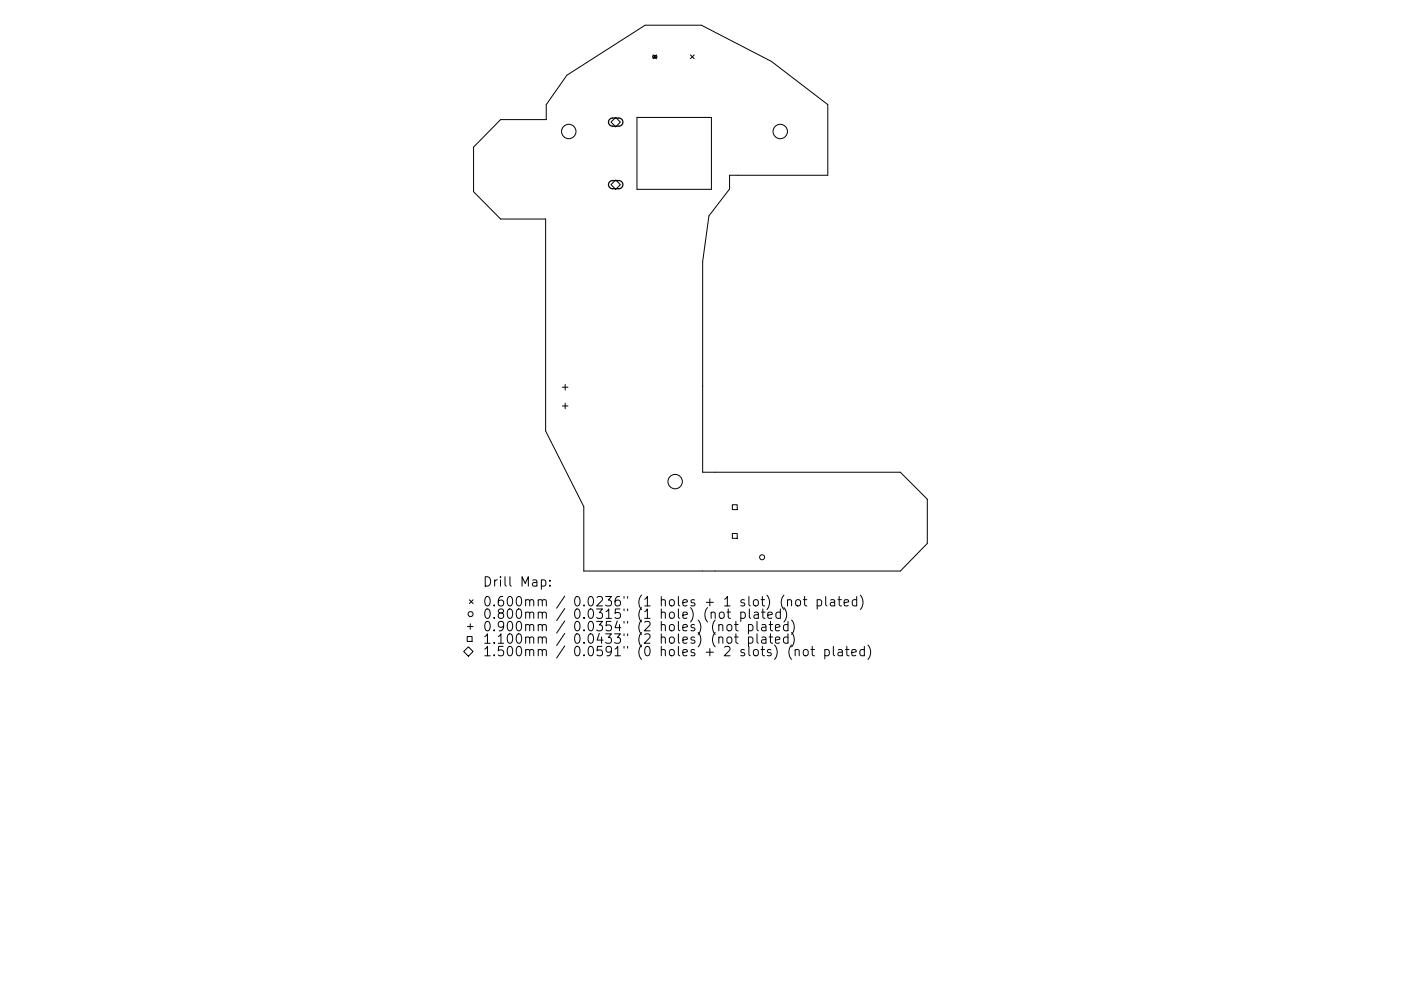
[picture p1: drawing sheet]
<svg xmlns="http://www.w3.org/2000/svg" width="297mm" height="210mm" viewBox="0 0 297 210" stroke-linecap="round" stroke-linejoin="round" font-family="sans-serif">
<defs><g id="words">
<g font-size="2.8">
<text x="102.3" y="124.5">Drill Map:</text>
<text x="102.3" y="128.7">0.600mm / 0.0236&quot; (1 holes + 1 slot) (not plated)</text>
<text x="102.3" y="131.3">0.800mm / 0.0315&quot; (1 hole) (not plated)</text>
<text x="102.3" y="133.9">0.900mm / 0.0354&quot; (2 holes) (not plated)</text>
<text x="102.3" y="136.6">1.100mm / 0.0433&quot; (2 holes) (not plated)</text>
<text x="102.3" y="139.2">1.500mm / 0.0591&quot; (0 holes + 2 slots) (not plated)</text>
</g>
</g></defs>
<g fill="none" stroke="#000" stroke-width=".21">
<path d="M138.4 11.6l.8 .8M139.2 11.6l-.8 .8M146.4 11.6l.8 .8M147.2 11.6l-.8 .8M106.1 25.4h9.7v-3.2l4.4-6.2 16.6-10.7h11.9l14.9 7.7 11.9 9.2v15h-20.8v2.9l-4.4 5.7-1.3 9.7v44.7h41.9l5.7 5.7v9.4l-5.7 5.9h-67.1v-13.7l-8.1-16.1v-44.9h-9.6l-5.7-5.8v-9.5zM130.5 24.9l1 1-1 1-1-1zM130.5 38.2l1 1-1 1-1-1zM135.1 24.9h15.7v15.3h-15.7zM119.2 82.2h1.2M119.2 86.1h1.2M119.8 81.6v1.2M119.8 85.5v1.2"/>
<path d="M155.3 107.1h1v1h-1zM155.3 113.2h1v1h-1zM98.3 138.2l1-1 1 1-1 1zM99.1 135.1h1v1h-1zM99.1 132.9h1.2M99.5 127.3l.8 .8M99.7 132.3v1.2M100.3 127.3l-.8 .8M114.8 123.1l.6-.1 .3 .4v.6l-.2 .3h-.7M116.6 124.2v.2M116.6 123.1v.2M150.8 130.1a.5 .5 0 0 1 .8 0v1.1"/>
<path d="M152.4 132.7a.5 .5 0 0 1 .9 .1v1M152.4 135.3a.5 .5 0 0 1 .9 .1v1.1M152.6 130.1a.54 .54 0 0 1 .5-.2 .54 .54 0 0 1 .4 .3v.6a.54 .54 0 0 1-.5 .4 .54 .54 0 0 1-.5-.4zM154.2 132.7a.54 .54 0 0 1 .5-.2 .54 .54 0 0 1 .5 .4l-.1 .7a.54 .54 0 0 1-.6 .2 .54 .54 0 0 1-.4-.3zM154.2 135.3a.54 .54 0 0 1 .5-.2 .54 .54 0 0 1 .5 .4l-.1 .8a.54 .54 0 0 1-.6 .2 .54 .54 0 0 1-.4-.4zM154.4 129.2v1.7l.1 .2 .4 .1M155.7 132.5h.8M155.7 135.1h.8M156 131.8v1.8l.1 .1 .4 .1M156 134.5v1.7l.1 .2 .4 .1M157.1 130l.5-.1 .4 .3v.6l-.2 .3h-.7M157.1 129.9v2"/>
<path d="M158.7 132.6l.6-.1 .3 .4v.6l-.2 .2h-.7M158.7 135.2l.6-.1 .3 .4v.6l-.2 .3h-.7M158.7 132.5v2M158.7 135.1v2M158.9 129.2v1.7l.3 .3M159.9 130h.8l.1 1.2M160.5 131.8v1.8l.3 .2M160.5 134.5v1.7l.3 .3M160.8 130.3l-.7 .1a.39 .39 0 0 0-.3 .4 .39 .39 0 0 0 .3 .4l.7-.1M161.5 132.6h.8l.1 1.2M161.5 135.2h.8l.1 1.3M161.7 129.2v1.7l.1 .2 .4 .1"/>
<path d="M162.4 133l-.7 .1a.39 .39 0 0 0-.3 .4 .39 .39 0 0 0 .3 .3l.7-.1M162.4 135.6l-.7 .1a.39 .39 0 0 0-.3 .4 .39 .39 0 0 0 .3 .4l.7-.1M162.6 126.3a2.29 2.29 0 0 1 0 3M162.8 130.5l.9-.2-.1-.3-.5-.1-.3 .2 .1 1h.7M163.1 132.5h.7M163.1 135.1h.7M163.4 131.8v1.8v.1l.4 .1M163.4 134.5v1.7v.2l.4 .1M164.2 136.9a2.29 2.29 0 0 1 0 3M164.4 133.2l1-.2-.1-.4-.6-.1-.3 .3 .1 .9h.8M164.4 135.8l1-.2-.1-.4-.6-.1-.3 .3 .1 1h.8M165.4 130l-.5-.1-.4 .3v.6l.2 .3h.7"/>
<path d="M165.4 129.2v2M166.2 126.3a2.29 2.29 0 0 0 0 3M166.2 128.9a2.29 2.29 0 0 1 0 3.1M167 127.4l.3-.2 .4 .1 .1 1.3M167 127.2v1.4M167.1 132.6l-.6-.1-.4 .4v.6l.2 .2h.8M167.1 135.2l-.6-.1-.4 .4v.6l.2 .3h.8M167.1 131.8v2M167.1 134.5v2M167.8 131.6a2.29 2.29 0 0 1 0 3M167.8 134.2a2.29 2.29 0 0 1 0 3M167.8 136.9a2.29 2.29 0 0 0 0 3"/>
<path d="M168.6 138a.5 .5 0 0 1 .8 .1v1M168.6 137.8v1.3M168.8 127.4l.3-.2a.54 .54 0 0 1 .6 .4v.6a.54 .54 0 0 1-.5 .4 .54 .54 0 0 1-.5-.4zM170.3 127.2h.8M170.4 138l.3-.2 .6 .2 .1 .8-.2 .2-.5 .1-.3-.2zM170.6 126.6v1.7l.1 .2 .4 .1M171.9 137.8h.8M172.2 137.1v1.8l.1 .1 .4 .1M173.3 127.3l.5-.1 .4 .4v.6l-.2 .3h-.7M173.3 127.2v2M174.9 137.9l.5-.1 .4 .4v.6l-.2 .2h-.7M174.9 137.8v2"/>
<path d="M175.1 126.6v1.7l.3 .3M176.1 127.3h.8l.1 1.3M176.7 137.1v1.8l.3 .2M177 127.7l-.7 .1a.39 .39 0 0 0-.3 .4 .39 .39 0 0 0 .3 .4l.7-.1M177.6 127.2h.8M177.7 137.9h.8l.1 1.2M177.9 126.6v1.7l.1 .2 .4 .1M178.6 138.3l-.7 .1a.39 .39 0 0 0-.3 .4 .39 .39 0 0 0 .3 .3l.7-.1M179 127.9l.9-.2-.1-.4-.5-.1-.3 .3 .1 1h.7M179.3 137.8h.7M179.5 137.1v1.8l.1 .1 .4 .1M180.6 138.5l.9-.2-.1-.4-.5-.1-.3 .3 .1 .9h.7"/>
<path d="M181.6 127.3l-.5-.1-.4 .4v.6l.2 .3h.7M181.6 126.6v2M182.4 126.3a2.29 2.29 0 0 1 0 3M183.3 137.9l-.6-.1-.4 .4v.6l.2 .2h.8M183.3 137.1v2M184 136.9a2.29 2.29 0 0 1 0 3"/>
<circle cx="120.6" cy="27.9" r="1.53"/>
<circle cx="165.4" cy="27.9" r="1.53"/>
<circle cx="143.1" cy="102.2" r="1.53"/>
<circle cx="161.6" cy="118.2" r=".53"/>
<circle cx="99.8" cy="130.3" r=".53"/>
</g>
<path d="M138.5 11.9l.6-.1 .1 .3-.1 .2h-.5l-.2-.2zM129.3 25.3l.5-.3h1.4a.86 .86 0 0 1 .9 .9 .86 .86 0 0 1-.9 .9h-1.3a.86 .86 0 0 1-.8-.6 .86 .86 0 0 1 .2-.9zM129.3 38.6l.5-.3h1.4a.86 .86 0 0 1 .9 .9 .86 .86 0 0 1-.9 .8h-1.3a.86 .86 0 0 1-.8-.5 .86 .86 0 0 1 .2-.9z" fill="none" stroke="#000" stroke-width=".27"/>
<use href="#words"/>
</svg>
